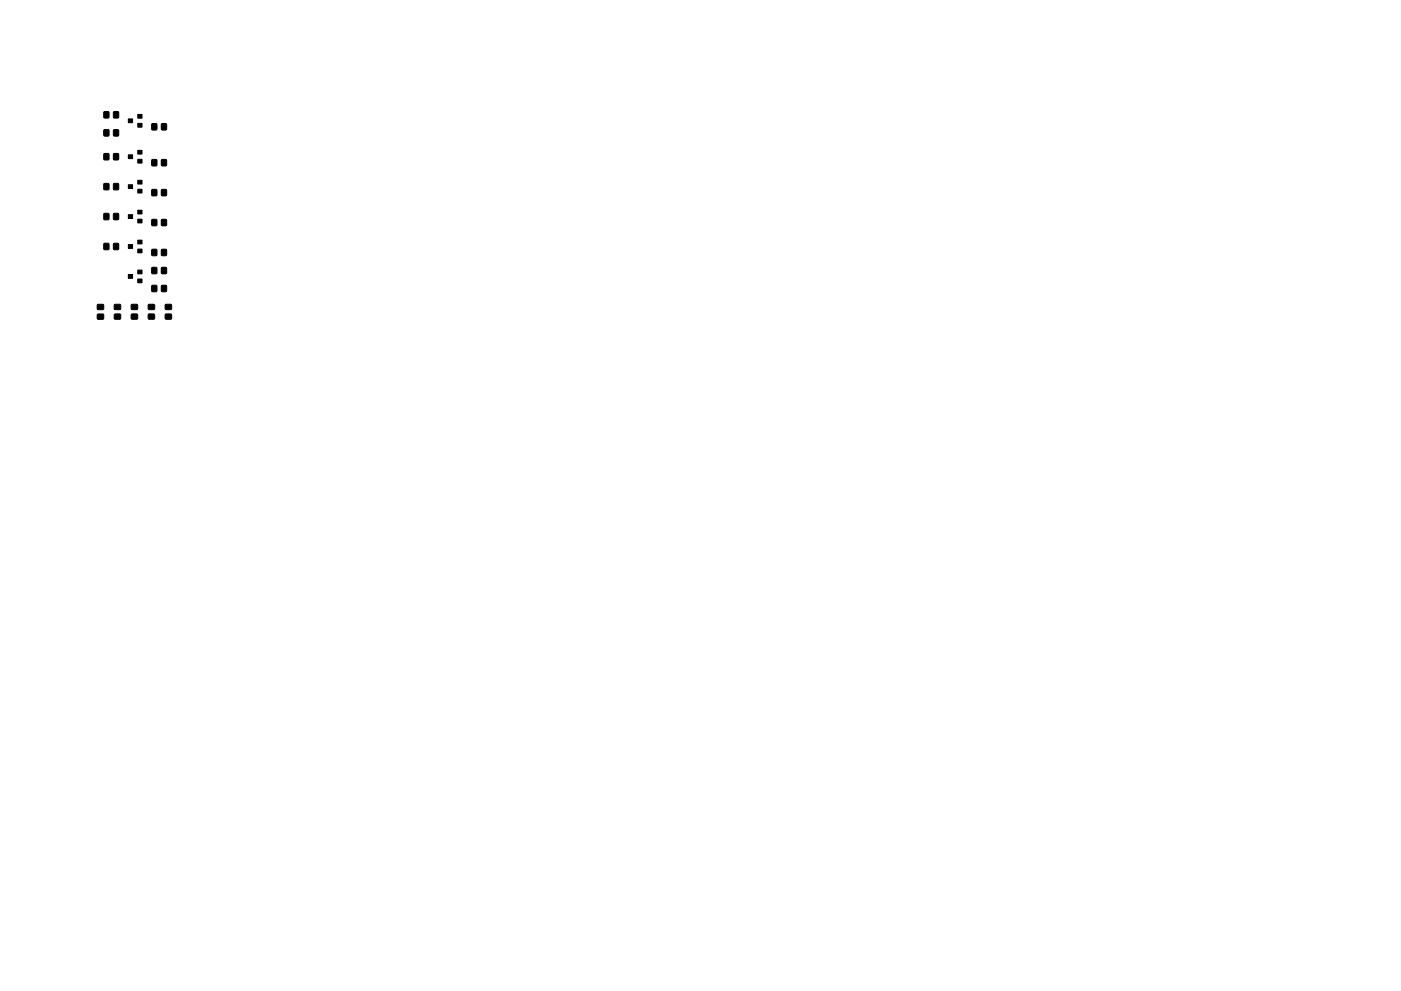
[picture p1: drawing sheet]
<svg xmlns="http://www.w3.org/2000/svg" width="297mm" height="210mm" viewBox="0 0 297 210" stroke-linecap="round" stroke-linejoin="round" font-family="sans-serif">
<g fill="#000" stroke="#000" stroke-width=".21">
<path d="M22.1 27.6h1l-.1 1.2h-1zM22.1 23.7h1l-.1 1.3h-1zM22.1 32.6h1l-.1 1.3h-1zM22.1 39h1l-.1 1.2h-1zM24.1 27.6h1v1.2h-1zM24.1 23.7h1v1.3h-1zM24.1 32.6h1v1.3h-1zM24.1 39h1v1.2h-1zM27.2 25.2h.9v.8h-.9zM27.2 32.8h.9v.8h-.9zM27.2 39.2h.9v.8h-.9zM29.2 26.2h.9v.8h-.9z"/>
<path d="M29.2 24.3h.9v.8h-.9zM29.2 33.8h.9v.8h-.9zM29.2 31.9h.9v.8h-.9zM29.2 38.2h.9v.8h-.9zM32.2 26.3h1v1.2h-1zM32.2 33.9h1v1.3l-1-.1zM34.3 26.3h1l-.1 1.2h-1zM34.3 33.9h1l-.1 1.3-1-.1zM22.1 45.3h1l-.1 1.3h-1zM22.1 51.7h1l-.1 1.2h-1zM24.1 45.3h1v1.3h-1zM24.1 51.7h1v1.2h-1z"/>
<path d="M27.2 45.5h.9v.8h-.9zM27.2 51.9h.9v.8h-.9zM27.2 58.2h.9v.8h-.9zM29.2 46.5h.9v.8h-.9zM29.2 44.6h.9v.8h-.9zM29.2 40.1h.9v.8h-.9zM29.2 50.9h.9v.8h-.9zM29.2 52.8h.9v.8h-.9zM29.2 59.2h.9v.8h-.9zM29.2 57.3h.9v.8h-.9zM32.2 46.6h1v1.3l-1-.1zM32.2 52.9l1 .1v1.2h-1z"/>
<path d="M32.2 56.8h1v1.2h-1zM32.2 40.2l1 .1v1.2h-1zM34.3 46.6h1l-.1 1.3-1-.1zM34.3 52.9l1 .1-.1 1.2h-1zM34.3 56.8h1l-.1 1.2h-1zM34.3 40.2l1 .1-.1 1.2h-1zM20.7 66.7h1.2v1h-1.2zM20.7 64.6h1.2v1l-1.2 .1zM24.3 66.7h1.2v1h-1.2zM24.3 64.6h1.2v1h-1.2zM27.9 64.6h1.2v1h-1.2zM27.9 66.7h1.2v1h-1.2z"/>
<path d="M31.5 66.7h1.2v1h-1.2zM31.5 64.6h1.2v1h-1.2zM32.2 60.6h1v1.3l-1-.1zM34.3 60.6h1l-.1 1.3-1-.1zM35.1 64.6h1.2v1h-1.2zM35.1 66.7h1.2v1h-1.2z"/>
</g>
</svg>
